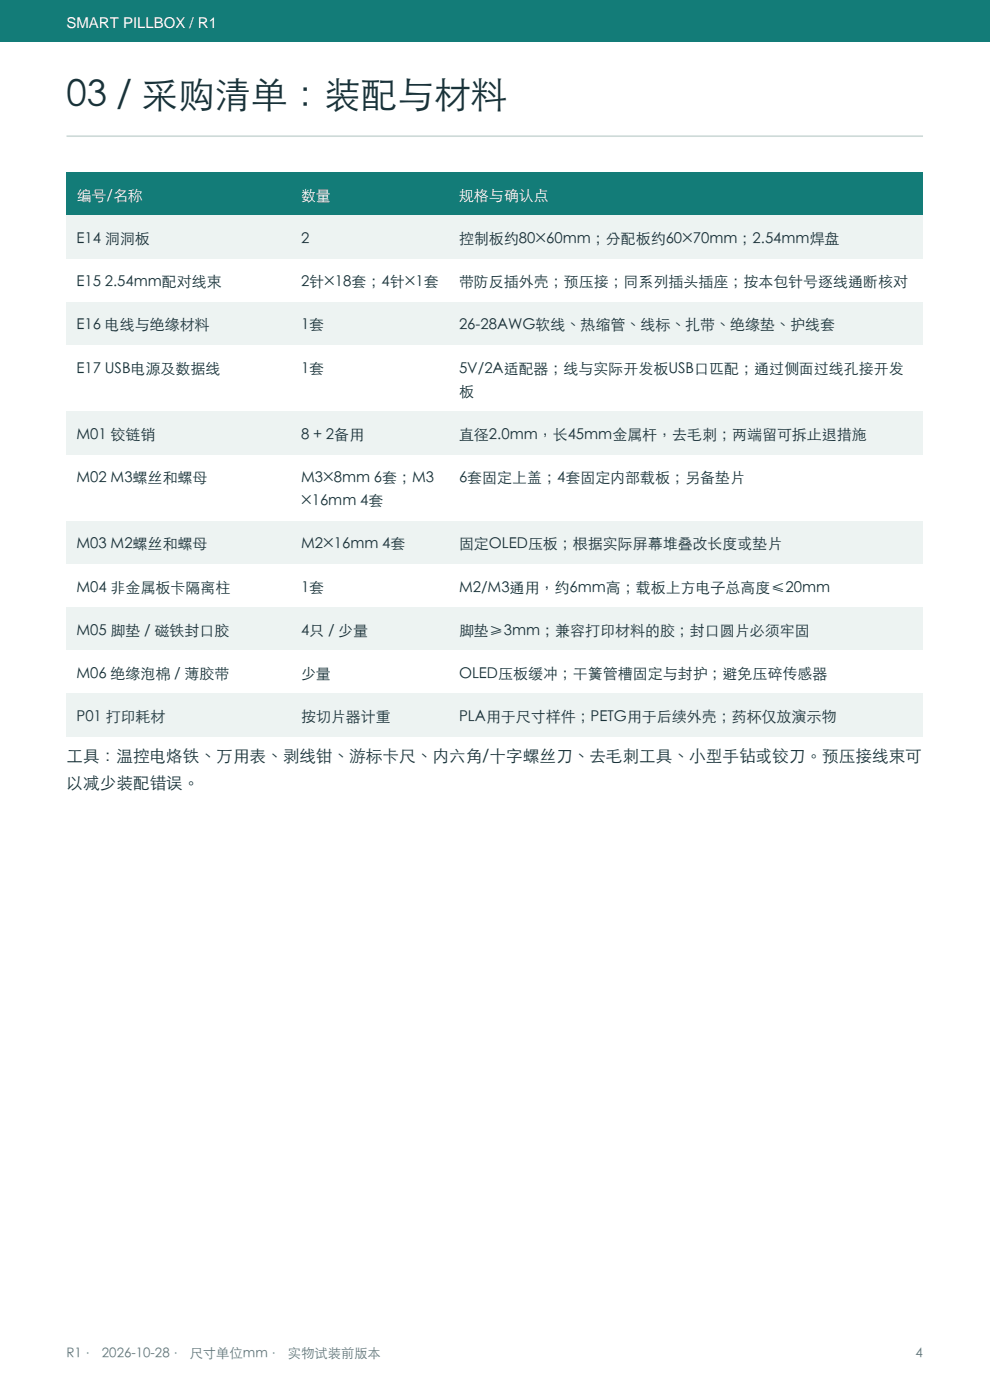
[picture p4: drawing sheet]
<svg xmlns="http://www.w3.org/2000/svg" width="210mm" height="297mm" viewBox="0 0 210 297" stroke-linecap="round" stroke-linejoin="round" font-family="sans-serif">
<defs><g id="words">
<text font-size="7.8" fill="#193239" x="14.1" y="22.9">03 / 采购清单：装配与材料</text>
<g font-size="3.5" fill="#193239">
<text x="14.1" y="161.6">工具：温控电烙铁、万用表、剥线钳、游标卡尺、内六角/十字螺丝刀、去毛刺工具、小型手钻或铰刀。预压接线束可</text>
<text x="14.1" y="167.5">以减少装配错误。</text>
</g>
<g font-size="3.2" fill="#fff">
<text x="14.1" y="6">SMART PILLBOX / R1</text>
<text x="16.2" y="42.6">编号/名称</text>
<text x="63.9" y="42.6">数量</text>
<text x="97.4" y="42.6">规格与确认点</text>
</g>
<g font-size="3.2" fill="#193239">
<text x="16.2" y="51.8">E14 洞洞板</text>
<text x="63.9" y="51.8">2</text>
<text x="97.4" y="51.8">控制板约80×60mm；分配板约60×70mm；2.54mm焊盘</text>
<text x="16.2" y="61">E15 2.54mm配对线束</text>
<text x="63.9" y="61">2针×18套；4针×1套</text>
<text x="97.4" y="61">带防反插外壳；预压接；同系列插头插座；按本包针号逐线通断核对</text>
<text x="16.2" y="70.1">E16 电线与绝缘材料</text>
<text x="63.9" y="70.1">1套</text>
<text x="97.4" y="70.1">26-28AWG软线、热缩管、线标、扎带、绝缘垫、护线套</text>
<text x="16.2" y="79.3">E17 USB电源及数据线</text>
<text x="63.9" y="79.3">1套</text>
<text x="97.4" y="79.3">5V/2A适配器；线与实际开发板USB口匹配；通过侧面过线孔接开发</text>
<text x="97.4" y="84.2">板</text>
<text x="16.2" y="93.3">M01 铰链销</text>
<text x="63.9" y="93.3">8 + 2备用</text>
<text x="97.4" y="93.3">直径2.0mm，长45mm金属杆，去毛刺；两端留可拆止退措施</text>
<text x="16.2" y="102.5">M02 M3螺丝和螺母</text>
<text x="63.9" y="102.5">M3×8mm 6套；M3</text>
<text x="63.9" y="107.4">×16mm 4套</text>
<text x="97.4" y="102.5">6套固定上盖；4套固定内部载板；另备垫片</text>
<text x="16.2" y="116.6">M03 M2螺丝和螺母</text>
<text x="63.9" y="116.6">M2×16mm 4套</text>
<text x="97.4" y="116.6">固定OLED压板；根据实际屏幕堆叠改长度或垫片</text>
<text x="16.2" y="125.7">M04 非金属板卡隔离柱</text>
<text x="63.9" y="125.7">1套</text>
<text x="97.4" y="125.7">M2/M3通用，约6mm高；载板上方电子总高度≤20mm</text>
<text x="16.2" y="134.9">M05 脚垫 / 磁铁封口胶</text>
<text x="63.9" y="134.9">4只 / 少量</text>
<text x="97.4" y="134.9">脚垫≥3mm；兼容打印材料的胶；封口圆片必须牢固</text>
<text x="16.2" y="144">M06 绝缘泡棉 / 薄胶带</text>
<text x="63.9" y="144">少量</text>
<text x="97.4" y="144">OLED压板缓冲；干簧管槽固定与封护；避免压碎传感器</text>
<text x="16.2" y="153.2">P01 打印耗材</text>
<text x="63.9" y="153.2">按切片器计重</text>
<text x="97.4" y="153.2">PLA用于尺寸样件；PETG用于后续外壳；药杯仅放演示物</text>
</g>
<g font-size="2.8" fill="#607780">
<text x="14.1" y="288.2">R1 · 2026-10-28 · 尺寸单位mm · 实物试装前版本</text>
<text x="194.2" y="288.2">4</text>
</g>
</g></defs>
<path d="M0 0h210v8.8h-210z" fill-rule="evenodd" fill="#137c78"/>
<path d="M14.1 28.9h181.7" fill="none" stroke="#cedad8" stroke-width=".35"/>
<path d="M14.1 36.7h181.7v9.1h-181.7z" fill-rule="evenodd" fill="#137c78"/>
<path d="M14.1 45.8h181.7v9.2h-181.7z" fill-rule="evenodd" fill="#edf3f2"/>
<path d="M14.1 55h181.7v9.1h-181.7z" fill-rule="evenodd" fill="#fff"/>
<path d="M14.1 64.1h181.7v9.2h-181.7z" fill-rule="evenodd" fill="#edf3f2"/>
<path d="M14.1 73.3h181.7v14h-181.7z" fill-rule="evenodd" fill="#fff"/>
<path d="M14.1 87.3h181.7v9.2h-181.7z" fill-rule="evenodd" fill="#edf3f2"/>
<path d="M14.1 96.5h181.7v14.1h-181.7z" fill-rule="evenodd" fill="#fff"/>
<path d="M14.1 110.6h181.7v9.1h-181.7z" fill-rule="evenodd" fill="#edf3f2"/>
<path d="M14.1 119.7h181.7v9.2h-181.7z" fill-rule="evenodd" fill="#fff"/>
<path d="M14.1 128.9h181.7v9.1h-181.7z" fill-rule="evenodd" fill="#edf3f2"/>
<path d="M14.1 138h181.7v9.2h-181.7z" fill-rule="evenodd" fill="#fff"/>
<path d="M14.1 147.2h181.7v9.1h-181.7z" fill-rule="evenodd" fill="#edf3f2"/>
<use href="#words"/>
</svg>
